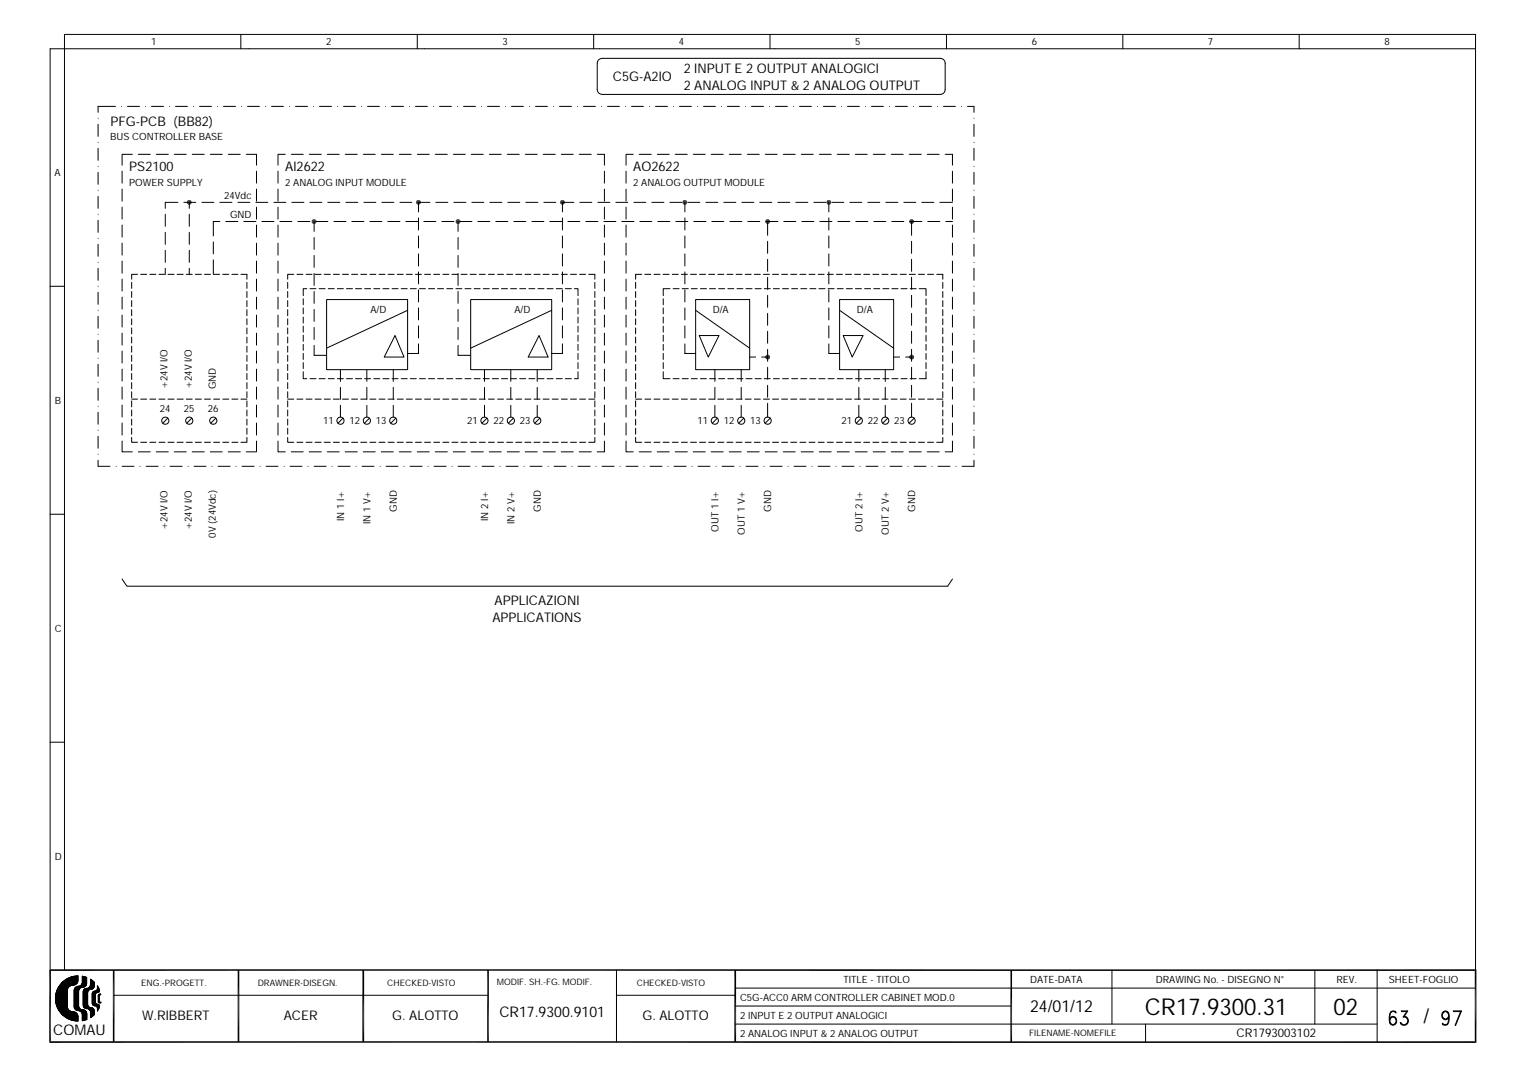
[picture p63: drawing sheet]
<svg xmlns="http://www.w3.org/2000/svg" width="297mm" height="210mm" viewBox="0 0 297 210" stroke-linecap="round" stroke-linejoin="round" font-family="sans-serif">
<defs><g id="words">
<g font-size="4.5">
<text x="222.9" y="197.5">CR17.9300.31</text>
<text x="259.6" y="197.5">02</text>
</g>
<text font-size="3.9" x="277.1" y="199.2">/</text>
<text font-size="3.2" x="200.5" y="197.1">24/01/12</text>
<g font-size="2.9">
<text x="10.4" y="201.5">COMAU</text>
<text x="97.2" y="198">CR17.9300.9101</text>
</g>
<g font-size="2.6">
<text x="119.3" y="15.8">C5G-A2IO</text>
<text x="133.1" y="14.2">2 INPUT E 2 OUTPUT ANALOGICI</text>
<text x="133.1" y="17.4">2 ANALOG INPUT &amp; 2 ANALOG OUTPUT</text>
<text x="21.5" y="24.4">PFG-PCB (BB82)</text>
<text x="25.2" y="33.3">PS2100</text>
<text x="55.5" y="33.3">AI2622</text>
<text x="123.3" y="33.3">AO2622</text>
<text x="96.3" y="117.9">APPLICAZIONI</text>
<text x="95.9" y="121.2">APPLICATIONS</text>
<text x="27.7" y="198.7">W.RIBBERT</text>
<text x="55.2" y="198.7">ACER</text>
<text x="76.4" y="198.7">G. ALOTTO</text>
<text x="125.1" y="198.7">G. ALOTTO</text>
</g>
<text font-size="2.3" x="240.7" y="202">CR1793003102</text>
<g font-size="1.9">
<text x="29.4" y="8.8">1</text>
<text x="63.5" y="8.8">2</text>
<text x="97.8" y="8.8">3</text>
<text x="132.1" y="8.8">4</text>
<text x="166.5" y="8.8">5</text>
<text x="200.9" y="8.8">6</text>
<text x="235.2" y="8.8">7</text>
<text x="269.5" y="8.8">8</text>
<text x="21.4" y="27.3">BUS CONTROLLER BASE</text>
<text x="10.6" y="34.3">A</text>
<text x="25.2" y="36.1">POWER SUPPLY</text>
<text x="43.7" y="38.7">24Vdc</text>
<text x="55.5" y="36.1">2 ANALOG INPUT MODULE</text>
<text x="123.3" y="36.1">2 ANALOG OUTPUT MODULE</text>
<text x="44.8" y="42.4">GND</text>
<text x="72.1" y="60.9">A/D</text>
<text x="100.2" y="60.9">A/D</text>
<text x="138.7" y="60.9">D/A</text>
<text x="166.8" y="60.9">D/A</text>
<text x="32.6" y="75.8" transform="rotate(-90 32.6 75.8)">+24V I/O</text>
<text x="37.3" y="75.8" transform="rotate(-90 37.3 75.8)">+24V I/O</text>
<text x="42" y="75.8" transform="rotate(-90 42 75.8)">GND</text>
<text x="10.7" y="78.6">B</text>
<text x="31.1" y="80.3">24</text>
<text x="35.8" y="80.3">25</text>
<text x="40.5" y="80.3">26</text>
<text x="62.9" y="82.6">11</text>
<text x="68.1" y="82.6">12</text>
<text x="73.2" y="82.6">13</text>
<text x="90.9" y="82.6">21</text>
<text x="96.1" y="82.6">22</text>
<text x="101.2" y="82.6">23</text>
<text x="135.8" y="82.6">11</text>
<text x="140.9" y="82.6">12</text>
<text x="146.1" y="82.6">13</text>
<text x="163.8" y="82.6">21</text>
<text x="169" y="82.6">22</text>
<text x="174.1" y="82.6">23</text>
<text x="67" y="101.4" transform="rotate(-90 67 101.4)">IN 1 I+</text>
<text x="77.3" y="99.6" transform="rotate(-90 77.3 99.6)">GND</text>
<text x="95" y="101.4" transform="rotate(-90 95 101.4)">IN 2 I+</text>
<text x="105.3" y="99.6" transform="rotate(-90 105.3 99.6)">GND</text>
<text x="150.1" y="99.6" transform="rotate(-90 150.1 99.6)">GND</text>
<text x="178.2" y="99.6" transform="rotate(-90 178.2 99.6)">GND</text>
<text x="32.6" y="103.3" transform="rotate(-90 32.6 103.3)">+24V I/O</text>
<text x="37.3" y="103.3" transform="rotate(-90 37.3 103.3)">+24V I/O</text>
<text x="42" y="104.7" transform="rotate(-90 42 104.7)">0V (24Vdc)</text>
<text x="72.1" y="102.1" transform="rotate(-90 72.1 102.1)">IN 1 V+</text>
<text x="100.2" y="102.1" transform="rotate(-90 100.2 102.1)">IN 2 V+</text>
<text x="139.9" y="103.5" transform="rotate(-90 139.9 103.5)">OUT 1 I+</text>
<text x="145" y="104.1" transform="rotate(-90 145 104.1)">OUT 1 V+</text>
<text x="167.9" y="103.5" transform="rotate(-90 167.9 103.5)">OUT 2 I+</text>
<text x="173" y="104.1" transform="rotate(-90 173 104.1)">OUT 2 V+</text>
<text x="10.6" y="123">C</text>
<text x="10.7" y="167.4">D</text>
<text x="164.2" y="191.5">TITLE - TITOLO</text>
<text x="200.6" y="191.5">DATE-DATA</text>
<text x="225" y="191.5">DRAWING No. - DISEGNO N°</text>
<text x="260.2" y="191.5">REV.</text>
<text x="270.4" y="191.5">SHEET-FOGLIO</text>
<text x="144.1" y="195">C5G-ACC0 ARM CONTROLLER CABINET MOD.0</text>
<text x="144.1" y="198.5">2 INPUT E 2 OUTPUT ANALOGICI</text>
<text x="144.1" y="202">2 ANALOG INPUT &amp; 2 ANALOG OUTPUT</text>
</g>
<g font-size="1.7">
<text x="27.5" y="191.9">ENG.-PROGETT.</text>
<text x="50.2" y="191.9">DRAWNER-DISEGN.</text>
<text x="75.4" y="191.9">CHECKED-VISTO</text>
<text x="96.7" y="191.7">MODIF. SH.-FG. MODIF.</text>
<text x="124" y="191.9">CHECKED-VISTO</text>
<text x="200.4" y="201.7">FILENAME-NOMEFILE</text>
</g>
</g></defs>
<g fill="none" stroke="#000" stroke-width=".19">
<path d="M46.9 6.7v2.8M81.2 6.7v2.8M115.6 6.7v2.8M116.6 11.5l.6-.1h65.9a.95 .95 0 0 1 .9 .9v5.1a.94 .94 0 0 1-.9 1h-65.9a.95 .95 0 0 1-.9-1v-5.1zM149.9 6.7v2.8M184.3 6.7v2.8M218.6 6.7v2.8M252.9 6.7v2.8M287.3 9.5h-277.5v179.4M19.1 23h.1M19.1 27.7h.1M19.1 32.4h.1"/>
<path d="M19.1 37.1h.1M19.1 24.2v2.4M19.1 28.9v2.3M19.1 33.6v2.3M19.1 38.2v2.4M22.5 20.7h-3.4v1.2M23.6 20.7h.1M23.8 33.3v2.4M23.8 36.8v2.4M24.8 20.7h2.4M25.8 30h-2v2.2M26.9 30h2.4"/>
<path d="M28.3 20.7h.1M29.5 20.7h2.3M30.4 30h2.4M33 20.7h.1M33.9 30h2.4M34.2 20.7h2.3M34.6 39.4h-2.4v1.2M35.8 39.4h2.3M36.9 39.4v1.2M37.4 30h2.4M37.7 20.7h.1M38.8 20.7h2.4"/>
<path d="M39.3 39.4h2.3M40.9 30h2.4M42.3 20.7h.1M42.8 39.4h2.3M43.5 20.7h2.3M44.4 30h2.4M46.3 39.4h2.3M47 20.7h.1M47.9 30h2v2.2M48.2 20.7h2.3M49.8 39.4h2.4M49.9 33.3v2.4"/>
<path d="M49.9 36.8v2.4M51.7 20.7h.1M52.9 20.7h2.3M53.3 39.4h2.3M54.1 33.3v2.4M54.1 36.8v2.4M55.5 30h-1.4v2.2M56.3 20.7h.1M56.7 30h2.3M56.8 39.4h2.4M57.5 20.7h2.4M60.2 30h2.3"/>
<path d="M60.3 39.4h2.4M61 20.7h.1M62.2 20.7h2.3M63.7 30h2.3M63.8 39.4h2.4M65.7 20.7h.1M66.9 20.7h2.3M67.2 30h2.4M67.3 39.4h2.4M70.4 20.7h.1M70.7 30h2.3M70.8 39.4h2.4"/>
<path d="M71.5 20.7h2.4M74.2 30h2.4M74.3 39.4h2.4M75 20.7h.1M76.2 20.7h2.3M77.7 30h2.4M77.9 39.4h2.3M79.7 20.7h.1M80.9 20.7h2.3M81.2 30h2.4M81.3 39.4h2.4M81.5 39.4v1.9"/>
<path d="M84.4 20.7h.1M84.7 30h2.4M84.9 39.4h2.3M85.6 20.7h2.3M88.2 30h2.4M88.3 39.4h2.4M89 20.7h.1M90.2 20.7h2.4M91.7 30h2.4M91.9 39.4h2.3M93.7 20.7h.1M94.9 20.7h2.3"/>
<path d="M95.3 30h2.3M95.4 39.4h2.3M98.4 20.7h.1M98.7 30h2.4M98.9 39.4h2.3M99.6 20.7h2.3M102.3 30h2.3M102.4 39.4h2.3M103.1 20.7h.1M104.2 20.7h2.4M105.7 30h2.4M105.9 39.4h2.3"/>
<path d="M107.7 20.7h.1M108.9 20.7h2.4M109.3 30h2.3M109.4 39.4h2.3M109.5 39.4v1.9M112.4 20.7h.1M112.8 30h2.3M112.9 39.4h2.3M113.6 20.7h2.3M116.3 30h1.4v2.2M116.4 39.4h2.3M117.1 20.7h.1"/>
<path d="M117.7 33.3v2.4M117.7 36.8v2.4M118.3 20.7h2.3M119.9 39.4h2.3M121.8 20.7h.1M121.9 33.3v2.4M121.9 36.8v2.4M122.9 20.7h2.4M123.3 30h-1.4v2.2M123.4 39.4h2.3M124.4 30h2.4M126.4 20.7h.1"/>
<path d="M126.9 39.4h2.3M127.6 20.7h2.3M128 30h2.3M130.4 39.4h2.3M131.1 20.7h.1M131.4 30h2.4M132.3 20.7h2.3M133.3 39.4v1.9M133.9 39.4h2.3M135 30h2.3M135.8 20.7h.1M136.9 20.7h2.4"/>
<path d="M137.4 39.4h2.3M138.5 30h2.3M140.4 20.7h.1M140.9 39.4h2.4M141.6 20.7h2.4M142 30h2.3M144.4 39.4h2.3M145.1 20.7h.1M145.5 30h2.3M146.3 20.7h2.3M147.9 39.4h2.4M149 30h2.3"/>
<path d="M149.8 20.7h.1M151 20.7h2.3M151.4 39.4h2.4M152.5 30h2.3M154.5 20.7h.1M154.9 39.4h2.4M155.6 20.7h2.4M156 30h2.3M158.4 39.4h2.4M159.1 20.7h.1M159.5 30h2.3M160.3 20.7h2.3"/>
<path d="M161.4 39.4v1.9M161.9 39.4h2.4M163 30h2.3M163.8 20.7h.1M165 20.7h2.3M165.4 39.4h2.4M166.5 30h2.3M168.5 20.7h.1M169 39.4h2.3M169.7 20.7h2.3M170 30h2.3M172.4 39.4h2.4"/>
<path d="M173.1 20.7h.1M173.5 30h2.3M174.3 20.7h2.4M176 39.4h2.3M177 30h2.3M177.8 20.7h.1M179 20.7h2.3M179.5 39.4h2.3M180.5 30h2.3M182.5 20.7h.1M183 39.4h2.4M183.7 20.7h2.3"/>
<path d="M184 30h1.4v2.2M185.4 33.3v2.4M185.4 36.8v2.4M187.2 20.7h.1M188.3 20.7h1.3v1.2M189.6 24.2v2.4M189.6 28.9v2.3M189.6 33.6v2.3M189.6 38.2v2.4M189.6 23h.1M189.6 27.7h.1M189.6 32.4h.1"/>
<path d="M189.6 37.1h.1M9.8 55.7h2.8M19.1 55.7h.1M19.1 41.7h.1M19.1 46.4h.1M19.1 51.1h.1M19.1 42.9v2.3M19.1 47.6v2.3M19.1 52.3v2.3M19.1 56.9v2.4M23.8 40.3v2.4M23.8 43.8v2.4"/>
<path d="M23.8 47.3v2.4M23.8 50.8v2.4M23.8 54.3v2.4M23.8 57.9v2.3M25.6 55v1.1M25.6 56.8v1.1M25.6 58.5v1.2M26.8 53.4h-1.2v1M27.4 53.4h1.2M29.2 53.4h1.1M30.9 53.4h1.2M32.2 41.7v2.4"/>
<path d="M32.2 45.2v2.4M32.2 48.7v2.4M32.2 52.3v1.1M32.7 53.4h1.2M34.5 53.4h1.2M36.3 53.4h1.1M36.9 41.7v2.4M36.9 45.2v2.4M36.9 48.7v2.4M36.9 52.3v1.1M38 53.4h1.2M39.8 53.4h1.2"/>
<path d="M41.5 47.1v2.3M41.5 50.6v2.8M41.6 53.4h1.2M42.8 43.1h-1.3v2.8M43.4 53.4h1.1M44 43.1h2.3M45.1 53.4h1.2M46.9 53.4h1.2v1M47.5 43.1h2.3M48.1 55v1.1M48.1 56.8v1.1M48.1 58.5v1.2"/>
<path d="M49.9 40.3v2.4M49.9 43.8v2.4M49.9 47.3v2.4M49.9 50.8v2.4M49.9 54.3v2.4M49.9 57.9v2.3M51 43.1h2.3M54.1 40.3v2.4M54.1 43.8v2.4M54.1 47.3v2.4M54.1 50.8v2.4M54.1 54.3v2.4"/>
<path d="M54.1 57.9v2.3M54.5 43.1h2.3M56 55v1.1M56 56.8v1.1M56 58.5v1.2M57.2 53.4h-1.2v1M57.8 53.4h1.2M58 43.1h2.3M59 58.2v1.1M59 60v1.1M59.6 53.4h1.1M59.7 56.2h-.7v1.4"/>
<path d="M60.3 56.2h1.2M61.2 43.1v2M61.2 46.2v2.4M61.2 49.7v2.4M61.2 53.2v2.4M61.2 56.7v2.4M61.3 53.4h1.2M61.5 43.1h2.3M62.1 56.2h1.2M63.1 53.4h1.2M63.6 58.3h15.8v13.7h-15.8zM63.9 56.2h1.2"/>
<path d="M64.9 53.4h1.2M65 43.1h2.3M65.7 56.2h1.1M66.7 53.4h1.1M67.5 56.2h1.1M68.5 53.4h1.1M68.5 43.1h2.3M69.2 56.2h1.2M70.2 53.4h1.2M71 56.2h1.2M72 53.4h1.2M72 43.1h2.3"/>
<path d="M72.8 56.2h1.1M73.8 53.4h1.2M74.5 56.2h1.2M75.5 43.1h2.4M75.5 53.4h1.2M76.3 56.2h1.2M77.3 53.4h1.2M78.1 56.2h1.2M79 43.1h2.3M79.1 53.4h1.2M79.9 56.2h1.1M80.9 53.4h1.1"/>
<path d="M81.5 42.4v2.4M81.5 45.9v2.4M81.5 49.4v2.4M81.5 53v2.3M81.5 56.4v2.4M81.5 60v2.3M81.7 56.2h1.1M82.5 43.1h2.4M82.7 53.4h1.1M83.4 56.2h1.2M84.4 53.4h1.2M85.2 56.2h1.2"/>
<path d="M86 43.1h2.3M86.2 53.4h1.2M87 56.2h1.1M88 53.4h1.2M88.8 56.2h1.1M89.2 43.1v2M89.2 46.2v2.4M89.2 49.7v2.4M89.2 53.2v2.4M89.2 56.7v2.4M89.5 43.1h2.4M89.7 53.4h1.2"/>
<path d="M90.5 56.2h1.2M91.5 53.4h1.2M91.6 58.3h15.8v13.7h-15.8zM92.3 56.2h1.2M93 43.1h2.4M93.3 53.4h1.2M94.1 56.2h1.2M95.1 53.4h1.1M95.8 56.2h1.2M96.5 43.1h2.4M96.9 53.4h1.1M97.6 56.2h1.2"/>
<path d="M98.6 53.4h1.2M99.4 56.2h1.2M100 43.1h2.4M100.4 53.4h1.2M101.2 56.2h1.1M102.2 53.4h1.2M103 56.2h1.1M103.5 43.1h2.4M103.9 53.4h1.2M104.7 56.2h1.2M105.7 53.4h1.2M106.5 56.2h1.2"/>
<path d="M107 43.1h2.4M107.5 53.4h1.2M108.3 56.2h1.2M109.3 53.4h1.1M109.5 42.4v2.4M109.5 45.9v2.4M109.5 49.4v2.4M109.5 53v2.3M109.5 56.4v2.4M109.5 60v2.3M110 56.2h1.2M110.6 43.1h2.3"/>
<path d="M111.1 53.4h1.1M111.8 56.2h.7v1.4M112.5 58.2v1.1M112.5 60v1.1M112.8 53.4h1.2M114 43.1h2.4M114.6 53.4h1.2v1M115.8 55v1.1M115.8 56.8v1.1M115.8 58.5v1.2M117.6 43.1h2.3M117.7 40.3v2.4"/>
<path d="M117.7 43.8v2.4M117.7 47.3v2.4M117.7 50.8v2.4M117.7 54.3v2.4M117.7 57.9v2.3M121.1 43.1h2.3M121.9 40.3v2.4M121.9 43.8v2.4M121.9 47.3v2.4M121.9 50.8v2.4M121.9 54.3v2.4M121.9 57.9v2.3"/>
<path d="M123.7 55v1.1M123.7 56.8v1.1M123.7 58.5v1.2M124.6 43.1h2.3M124.9 53.4h-1.2v1M125.5 53.4h1.2M127.3 53.4h1.2M128.1 43.1h2.3M129.1 53.4h1.2M129.1 58.2v1.1M129.1 60v1.1M130.4 56.2h-1.3v1.4"/>
<path d="M130.9 53.4h1.1M131 56.2h1.2M131.6 43.1h2.3M132.7 53.4h1.1M132.8 56.2h1.2M133.3 42.4v2.4M133.3 45.9v2.4M133.3 49.4v2.4M133.3 53v2.3M133.3 56.4v2.4M133.3 60v2.3M134.4 53.4h1.2"/>
<path d="M134.6 56.2h1.1M135.1 43.1h2.3M135.4 58.3h10.5v13.7h-10.5zM136.2 53.4h1.2M136.4 56.2h1.1M138 53.4h1.1M138.1 56.2h1.2M138.6 43.1h2.3M139.7 53.4h1.2M139.9 56.2h1.2M141.5 53.4h1.2M141.7 56.2h1.2"/>
<path d="M142.1 43.1h2.3M143.3 53.4h1.2M143.5 56.2h1.1M145.1 53.4h1.1M145.2 56.2h1.2M145.6 43.1h2.3M146.9 53.4h1.1M147 56.2h1.2M148.6 53.4h1.2M148.8 56.2h1.1M149.1 43.1h2.3M149.4 43.1v2.7"/>
<path d="M149.4 47v2.3M149.4 50.5v2.3M149.4 54v2.3M149.4 57.5v2.3M150.4 53.4h1.2M150.6 56.2h1.1M152.2 53.4h1.1M152.3 56.2h1.2M152.6 43.1h2.3M153.9 53.4h1.2M154.1 56.2h1.2M155.7 53.4h1.2"/>
<path d="M155.9 56.2h1.2M156.1 43.1h2.3M157.5 53.4h1.2M157.7 56.2h1.1M159.3 53.4h1.1M159.4 56.2h1.2M159.6 43.1h2.3M161.1 53.4h1.1M161.2 56.2h1.2M161.4 42.4v2.4M161.4 45.9v2.4M161.4 49.4v2.4"/>
<path d="M161.4 53v2.3M161.4 56.4v2.4M161.4 60v2.3M162.8 53.4h1.2M163 56.2h1.1M163.1 43.1h2.3M163.4 58.3h10.6v13.7h-10.6zM164.6 53.4h1.2M164.8 56.2h1.1M166.4 53.4h1.1M166.5 56.2h1.2M166.6 43.1h2.4"/>
<path d="M168.1 53.4h1.2M168.3 56.2h1.2M169.9 53.4h1.2M170.1 56.2h1.2M170.1 43.1h2.3M171.7 53.4h1.2M171.9 56.2h1.1M173.5 53.4h1.1M173.6 43.1h2.4M173.6 56.2h1.2M175.3 53.4h1.1M175.4 56.2h1.2"/>
<path d="M177 53.4h1.2M177.1 43.1h2.4M177.2 56.2h1.2M177.5 43.1v2.7M177.5 47v2.3M177.5 50.5v2.3M177.5 54v2.3M177.5 57.5v2.3M178.8 53.4h1.2M179 56.2h1.3v1.4M180.3 58.2v1.1M180.3 60v1.1"/>
<path d="M180.6 53.4h1.1M180.6 43.1h2.4M182.4 53.4h1.1v1M183.5 55v1.1M183.5 56.8v1.1M183.5 58.5v1.2M184.1 43.1h1.3M185.4 40.3v2.4M185.4 43.8v2.4M185.4 47.3v2.4M185.4 50.8v2.4M185.4 54.3v2.4"/>
<path d="M185.4 57.9v2.3M189.6 55.7h.1M189.6 42.9v2.3M189.6 47.6v2.3M189.6 52.3v2.3M189.6 56.9v2.4M189.6 41.7h.1M189.6 46.4h.1M189.6 51.1h.1M19.1 60.4h.1M19.1 65.1h.1M19.1 69.8h.1"/>
<path d="M19.1 74.4h.1M19.1 79.1h.1M19.1 61.6v2.3M19.1 66.3v2.3M19.1 70.9v2.4M19.1 75.6v2.3M23.8 61.4v2.3M23.8 64.9v2.3M23.8 68.4v2.3M23.8 71.9v2.3M23.8 75.4v2.3M23.8 78.9v2.3"/>
<path d="M25.6 77.7h1.2M25.6 60.3v1.2M25.6 62.1v1.1M25.6 63.9v1.1M25.6 65.6v1.2M25.6 67.4v1.2M25.6 69.2v1.2M25.6 71v1.1M25.6 72.7v1.2M25.6 74.5v1.2M25.6 76.3v1.1M25.6 78.1v1.1"/>
<path d="M25.6 79.8v1.2M27.4 77.7h1.2M29.2 77.7h1.1M30.9 77.7h1.2M32.7 77.7h1.2M34.5 77.7h1.2M36.3 77.7h1.1M38 77.7h1.2M39.8 77.7h1.2M41.6 77.7h1.2M43.4 77.7h1.1M45.1 77.7h1.2"/>
<path d="M46.9 77.7h1.2M48.1 60.3v1.2M48.1 62.1v1.1M48.1 63.9v1.1M48.1 65.6v1.2M48.1 67.4v1.2M48.1 69.2v1.2M48.1 71v1.1M48.1 72.7v1.2M48.1 74.5v1.2M48.1 76.3v1.1M48.1 78.1v1.1"/>
<path d="M48.1 79.8v1.2M49.9 61.4v2.3M49.9 64.9v2.3M49.9 68.4v2.3M49.9 71.9v2.3M49.9 75.4v2.3M49.9 78.9v2.3M54.1 61.4v2.3M54.1 64.9v2.3M54.1 68.4v2.3M54.1 71.9v2.3M54.1 75.4v2.3"/>
<path d="M54.1 78.9v2.3M56 77.7h1.2M56 60.3v1.2M56 62.1v1.1M56 63.9v1.1M56 65.6v1.2M56 67.4v1.2M56 69.2v1.2M56 71v1.1M56 72.7v1.2M56 74.5v1.2M56 76.3v1.1"/>
<path d="M56 78.1v1.1M56 79.8v1.2M57.8 77.7h1.2M59 72.4v1.3h.7M59 61.7v1.2M59 63.5v1.2M59 65.3v1.2M59 67v1.2M59 68.8v1.2M59 70.6v1.2M59.6 77.7h1.1M60.3 73.7h1.2"/>
<path d="M61.2 67.3v1.9h2.4M61.2 60.3v2.3M61.2 63.7v2.4M61.3 77.7h1.2M62.1 73.7h1.2M63.1 77.7h1.2M63.9 73.7h1.2M64.9 77.7h1.2M65.7 73.7h1.1M66.3 72v2.3M66.3 75.4v2.4M66.3 78.9v2.3"/>
<path d="M66.7 77.7h1.1M67.5 73.7h1.1M68.5 77.7h1.1M69.2 73.7h1.2M70.2 77.7h1.2M71 73.7h1.2M71.4 72v2.3M71.4 75.4v2.4M71.4 78.9v2.3M72 77.7h1.2M72.8 73.7h1.1M73.8 77.7h1.2"/>
<path d="M74.5 73.7h1.2M75.5 77.7h1.2M76.3 73.7h1.2M76.6 72v2.3M76.6 75.4v2.4M76.6 78.9v2.3M76.9 65.3l1.8 4.2h-3.9zM77.3 77.7h1.2M78.1 73.7h1.2M79.1 77.7h1.2M79.4 60.4l-15.8 7.4M79.9 73.7h1.1"/>
<path d="M80.9 77.7h1.1M81.5 67v1.8h-2.1M81.5 63.5v2.3M81.7 73.7h1.1M82.7 77.7h1.1M83.4 73.7h1.2M84.4 77.7h1.2M85.2 73.7h1.2M86.2 77.7h1.2M87 73.7h1.1M88 77.7h1.2M88.8 73.7h1.1"/>
<path d="M89.2 67.3v1.9h2.4M89.2 60.3v2.3M89.2 63.7v2.4M89.7 77.7h1.2M90.5 73.7h1.2M91.5 77.7h1.2M92.3 73.7h1.2M93.3 77.7h1.2M94.1 73.7h1.2M94.3 72v2.3M94.3 75.4v2.4M94.3 78.9v2.3"/>
<path d="M95.1 77.7h1.1M95.8 73.7h1.2M96.9 77.7h1.1M97.6 73.7h1.2M98.6 77.7h1.2M99.4 73.7h1.2M99.4 72v2.3M99.4 75.4v2.4M99.4 78.9v2.3M100.4 77.7h1.2M101.2 73.7h1.1M102.2 77.7h1.2"/>
<path d="M103 73.7h1.1M103.9 77.7h1.2M104.6 72v2.3M104.6 75.4v2.4M104.6 78.9v2.3M104.7 73.7h1.2M104.9 65.3l1.8 4.2h-3.9zM105.7 77.7h1.2M106.5 73.7h1.2M107.4 60.4l-15.8 7.4M107.5 77.7h1.2M108.3 73.7h1.2"/>
<path d="M109.3 77.7h1.1M109.5 67v1.8h-2.1M109.5 63.5v2.3M110 73.7h1.2M111.1 77.7h1.1M112.5 72.4v1.3h-.7M112.5 61.7v1.2M112.5 63.5v1.2M112.5 65.3v1.2M112.5 67v1.2M112.5 68.8v1.2M112.5 70.6v1.2"/>
<path d="M112.8 77.7h1.2M114.6 77.7h1.2M115.8 60.3v1.2M115.8 62.1v1.1M115.8 63.9v1.1M115.8 65.6v1.2M115.8 67.4v1.2M115.8 69.2v1.2M115.8 71v1.1M115.8 72.7v1.2M115.8 74.5v1.2M115.8 76.3v1.1"/>
<path d="M115.8 78.1v1.1M115.8 79.8v1.2M117.7 61.4v2.3M117.7 64.9v2.3M117.7 68.4v2.3M117.7 71.9v2.3M117.7 75.4v2.3M117.7 78.9v2.3M121.9 61.4v2.3M121.9 64.9v2.3M121.9 68.4v2.3M121.9 71.9v2.3"/>
<path d="M121.9 75.4v2.3M121.9 78.9v2.3M123.7 77.7h1.2M123.7 60.3v1.2M123.7 62.1v1.1M123.7 63.9v1.1M123.7 65.6v1.2M123.7 67.4v1.2M123.7 69.2v1.2M123.7 71v1.1M123.7 72.7v1.2M123.7 74.5v1.2"/>
<path d="M123.7 76.3v1.1M123.7 78.1v1.1M123.7 79.8v1.2M125.5 77.7h1.2M127.3 77.7h1.2M129.1 77.7h1.2M129.1 72.4v1.3h1.3M129.1 61.7v1.2M129.1 63.5v1.2M129.1 65.3v1.2M129.1 67v1.2M129.1 68.8v1.2"/>
<path d="M129.1 70.6v1.2M130.9 77.7h1.1M131 73.7h1.2M132.7 77.7h1.1M132.8 73.7h1.2M133.3 67v1.8h2.1M133.3 63.5v2.3M134.4 77.7h1.2M134.6 73.7h1.1M135.4 60.4l10.5 7.4M136.1 65.3h3.9l-2.1 4.2zM136.2 77.7h1.2"/>
<path d="M136.4 73.7h1.1M138 77.7h1.1M138.1 73.7h1.2M139.2 72v2.3M139.2 75.4v2.4M139.2 78.9v2.3M139.7 77.7h1.2M139.9 73.7h1.2M141.5 77.7h1.2M141.7 73.7h1.2M143.3 77.7h1.2M143.5 73.7h1.1"/>
<path d="M144.3 72v2.3M144.3 75.4v2.4M144.3 78.9v2.3M145.1 77.7h1.1M145.2 73.7h1.2M145.9 69.5h1.2M146.9 77.7h1.1M147 73.7h1.2M148.3 69.5h1.1M148.6 77.7h1.2M148.8 73.7h1.1M149.4 61v2.3"/>
<path d="M149.4 64.5v2.3M149.4 68v2.4M149.4 71.5v2.3M149.4 75v2.4M149.4 78.5v2.7M150.4 77.7h1.2M150.6 73.7h1.1M152.2 77.7h1.1M152.3 73.7h1.2M153.9 77.7h1.2M154.1 73.7h1.2M155.7 77.7h1.2"/>
<path d="M155.9 73.7h1.2M157.5 77.7h1.2M157.7 73.7h1.1M159.3 77.7h1.1M159.4 73.7h1.2M161.1 77.7h1.1M161.2 73.7h1.2M161.4 67v1.8h2M161.4 63.5v2.3M162.8 77.7h1.2M163 73.7h1.1M163.4 60.4l10.6 7.4"/>
<path d="M164.1 65.3h3.9l-2.1 4.2zM164.6 77.7h1.2M164.8 73.7h1.1M166.4 77.7h1.1M166.5 73.7h1.2M167.2 72v2.3M167.2 75.4v2.4M167.2 78.9v2.3M168.1 77.7h1.2M168.3 73.7h1.2M169.9 77.7h1.2M170.1 73.7h1.2"/>
<path d="M171.7 77.7h1.2M171.9 73.7h1.1M172.3 72v2.3M172.3 75.4v2.4M172.3 78.9v2.3M173.5 77.7h1.1M173.6 73.7h1.2M174 69.5h1.1M175.3 77.7h1.1M175.4 73.7h1.2M176.3 69.5h1.2M177 77.7h1.2"/>
<path d="M177.2 73.7h1.2M177.5 61v2.3M177.5 64.5v2.3M177.5 68v2.4M177.5 71.5v2.3M177.5 75v2.4M177.5 78.5v2.7M178.8 77.7h1.2M180.3 72.4v1.3h-1.3M180.3 61.7v1.2M180.3 63.5v1.2M180.3 65.3v1.2"/>
<path d="M180.3 67v1.2M180.3 68.8v1.2M180.3 70.6v1.2M180.6 77.7h1.1M182.4 77.7h1.1M183.5 60.3v1.2M183.5 62.1v1.1M183.5 63.9v1.1M183.5 65.6v1.2M183.5 67.4v1.2M183.5 69.2v1.2M183.5 71v1.1"/>
<path d="M183.5 72.7v1.2M183.5 74.5v1.2M183.5 76.3v1.1M183.5 78.1v1.1M183.5 79.8v1.2M185.4 61.4v2.3M185.4 64.9v2.3M185.4 68.4v2.3M185.4 71.9v2.3M185.4 75.4v2.3M185.4 78.9v2.3M189.6 61.6v2.3"/>
<path d="M189.6 66.3v2.3M189.6 70.9v2.4M189.6 75.6v2.3M189.6 60.4h.1M189.6 65.1h.1M189.6 69.8h.1M189.6 74.4h.1M189.6 79.1h.1M19.1 83.8h.1M19.1 88.4h.1M19.1 80.3v2.3M19.1 85v2.3"/>
<path d="M19.1 89.6v1.2h2.3M22.6 90.8h.1M23.8 85.9v2.1h2M23.8 90.8h2.3M23.8 82.4v2.3M25.6 85.2v.9h1.2M25.6 81.6v1.2M25.6 83.4v1.2M26.9 88h2.4M27.3 90.8h.1M27.4 86.1h1.2M28.4 90.8h2.4"/>
<path d="M29.2 86.1h1.1M30.4 88h2.4M30.9 86.1h1.2M31.9 90.8h.1M32.7 81.4l-1 1M32.7 86.1h1.2M33.1 90.8h2.4M33.9 88h2.4M34.5 86.1h1.2M36.3 86.1h1.1M36.6 90.8h.1M37.3 81.4l-1 1"/>
<path d="M37.4 88h2.4M37.8 90.8h2.3M38 86.1h1.2M39.8 86.1h1.2M40.9 88h2.4M41.3 90.8h.1M41.6 86.1h1.2M42 81.4l-1 1M42.5 90.8h2.3M43.4 86.1h1.1M44.4 88h2.4M45.1 86.1h1.2"/>
<path d="M46 90.8h.1M47.1 90.8h2.4M48.1 85.2v.9h-1.2M48.1 81.6v1.2M48.1 83.4v1.2M49.9 85.9v2.1h-2M49.9 82.4v2.3M50.6 90.8h.1M51.8 90.8h2.3M54.1 85.9v2.1h1.4M54.1 82.4v2.3M55.3 90.8h.1"/>
<path d="M56 85.2v.9h1.2M56 81.6v1.2M56 83.4v1.2M56.5 90.8h2.3M56.7 88h2.3M57.8 86.1h1.2M59.6 86.1h1.1M60 90.8h.1M60.2 88h2.3M61.2 90.8h2.3M61.3 86.1h1.2M63.1 86.1h1.2"/>
<path d="M63.7 88h2.3M64.6 90.8h.1M64.9 86.1h1.2M65.8 90.8h2.4M66.7 86.1h1.1M66.8 81.4l-1 1M67.2 88h2.4M68.5 86.1h1.1M69.3 90.8h.1M70.2 86.1h1.2M70.5 90.8h2.3M70.7 88h2.3"/>
<path d="M71.9 81.4l-1 1M72 86.1h1.2M73.8 86.1h1.2M74 90.8h.1M74.2 88h2.4M75.2 90.8h2.3M75.5 86.1h1.2M77 81.4l-.9 1M77.3 86.1h1.2M77.7 88h2.4M78.7 90.8h.1M79.1 86.1h1.2"/>
<path d="M79.8 90.8h2.4M80.9 86.1h1.1M81.2 88h2.4M82.7 86.1h1.1M83.3 90.8h.1M84.4 86.1h1.2M84.5 90.8h2.3M84.7 88h2.4M86.2 86.1h1.2M88 86.1h1.2M88 90.8h.1M88.2 88h2.4"/>
<path d="M89.2 90.8h2.3M89.7 86.1h1.2M91.5 86.1h1.2M91.7 88h2.4M92.7 90.8h.1M93.3 86.1h1.2M93.9 90.8h2.3M94.8 81.4l-1 1M95.1 86.1h1.1M95.3 88h2.3M96.9 86.1h1.1M97.3 90.8h.1"/>
<path d="M98.5 90.8h2.4M98.6 86.1h1.2M98.7 88h2.4M99.9 81.4l-.9 1M100.4 86.1h1.2M102 90.8h.1M102.2 86.1h1.2M102.3 88h2.3M103.2 90.8h2.3M103.9 86.1h1.2M105.1 81.4l-1 1M105.7 86.1h1.2"/>
<path d="M105.7 88h2.4M106.7 90.8h.1M107.5 86.1h1.2M107.9 90.8h2.3M109.3 88h2.3M109.3 86.1h1.1M111.1 86.1h1.1M111.4 90.8h.1M112.5 90.8h2.4M112.8 88h2.3M112.8 86.1h1.2M115.8 85.2v.9h-1.2"/>
<path d="M115.8 81.6v1.2M115.8 83.4v1.2M116 90.8h.1M117.2 90.8h2.3M117.7 85.9v2.1h-1.4M117.7 82.4v2.3M120.7 90.8h.1M121.9 85.9v2.1h1.4M121.9 82.4v2.3M121.9 90.8h2.3M123.7 85.2v.9h1.2M123.7 81.6v1.2"/>
<path d="M123.7 83.4v1.2M124.4 88h2.4M125.4 90.8h.1M125.5 86.1h1.2M126.6 90.8h2.3M127.3 86.1h1.2M128 88h2.3M129.1 86.1h1.2M130 90.8h.1M130.9 86.1h1.1M131.2 90.8h2.4M131.4 88h2.4"/>
<path d="M132.7 86.1h1.1M134.4 86.1h1.2M134.7 90.8h.1M135 88h2.3M135.9 90.8h2.3M136.2 86.1h1.2M138 86.1h1.1M138.5 88h2.3M139.4 90.8h.1M139.7 81.4l-1 1M139.7 86.1h1.2M140.6 90.8h2.3"/>
<path d="M141.5 86.1h1.2M142 88h2.3M143.3 86.1h1.2M144.1 90.8h.1M144.8 81.4l-1 1M145.1 86.1h1.1M145.2 90.8h2.4M145.5 88h2.3M146.9 86.1h1.1M148.6 86.1h1.2M148.7 90.8h.1M149 88h2.3"/>
<path d="M149.9 90.8h2.4M149.9 81.4l-1 1M150.4 86.1h1.2M152.2 86.1h1.1M152.5 88h2.3M153.4 90.8h.1M153.9 86.1h1.2M154.6 90.8h2.3M155.7 86.1h1.2M156 88h2.3M157.5 86.1h1.2M158.1 90.8h.1"/>
<path d="M159.3 90.8h2.3M159.3 86.1h1.1M159.5 88h2.3M161.1 86.1h1.1M162.8 90.8h.1M162.8 86.1h1.2M163 88h2.3M163.9 90.8h2.4M164.6 86.1h1.2M166.4 86.1h1.1M166.5 88h2.3M167.4 90.8h.1"/>
<path d="M167.7 81.4l-1 1M168.1 86.1h1.2M168.6 90.8h2.3M169.9 86.1h1.2M170 88h2.3M171.7 86.1h1.2M172.1 90.8h.1M172.8 81.4l-1 1M173.3 90.8h2.3M173.5 86.1h1.1M173.5 88h2.3M175.3 86.1h1.1"/>
<path d="M176.8 90.8h.1M177 88h2.3M177 86.1h1.2M177.9 90.8h2.4M178 81.4l-1 1M178.8 86.1h1.2M180.5 88h2.3M180.6 86.1h1.1M181.4 90.8h.1M182.6 90.8h2.4M183.5 85.2v.9h-1.1M183.5 81.6v1.2"/>
<path d="M183.5 83.4v1.2M185.4 85.9v2.1h-1.4M185.4 82.4v2.3M186.1 90.8h.1M189.6 80.3v2.3M189.6 85v2.3M189.6 89.6v1.2h-2.3M189.6 83.8h.1M189.6 88.4h.1M9.8 100.1h2.8M23.8 112.7l.9 1.4h159.8l.9-1.4M9.8 144.5h2.8"/>
<path d="M10.8 194l2.4 2.4-1.1 1.1M10.8 194.9l3.9 3.9M10.8 193.8l2.3 2.3M10.8 195.1l3.7 3.6M10.9 193.7l2.2 2.3M10.9 193.4l2.2 2.2M10.9 195.5l3.2 3.2M10.9 193.3l2.2 2.1M11 195.7l2.9 2.9M11 193l2.1 2.1M11.1 192.9l2 2M11.1 196l2.5 2.5"/>
<path d="M11.1 192.8l2 1.9M11.2 192.6l1.9 2-1.8 1.8M11.2 192.5l1.9 1.9M11.3 192.4l1.8 1.9-1.9 1.9M11.3 192.3l1.8 1.7M11.4 192.2l1.7 1.7M11.4 196.7l1.6 1.5 1.1-1.2 1.1 1M11.5 192.1l1.6 1.6M11.5 192l1.6 1.6-2.1 2.1M11.6 191.9l1.5 1.5M11.7 191.8l1.4 1.4M11.8 191.7l1.3 1.3"/>
<path d="M11.8 191.6l1.3 1.2M11.9 191.5l1.2 1.2M12 191.4l1.1 1.1M12.1 191.3l1.1 1.1-2.4 2.4M12.2 191.2l1.1 1.1M12.2 191.2l-.2 .2M12.3 191.1l1.1 1.1M12.4 191.1l1 1M12.4 191l1.1 1.1M12.6 188.9v-182.2h274.7v182.2M12.6 190.9l1 1.1M12.7 190.8l1 1.1"/>
<path d="M12.7 190.8l1.2 1.1M12.8 198.1l1.2-1.1 1.2 1.2M12.9 190.7l-1.5 1.4M13 190.6l1.2 1.2 1-1M13.1 190.6l1.2 1.2M13.1 196.2a1.2 1.2 0 0 0 1.2 .8M13.1 195.5l-1.5 1.5M13.1 195.3l-1.6 1.6M13.1 195.1l-1.6 1.7M13.1 195l-1.7 1.7M13.1 194.8l-1.8 1.7M13.1 194.4l-1.9 1.9 2.1 2.1 1.3-1.3"/>
<path d="M13.1 194.1l-2 2M13.1 193.9l-2 2.1M13.1 193.8l-2.1 2M13.1 193.4l-2.2 2.2M13.1 193.2l-2.2 2.2M13.1 193.1l-2.2 2.2 3.4 3.4 .9-.8M13.1 192.9l-2.2 2.2M13.1 192.7l-2.3 2.3M13.1 195.6l-1.4 1.5M13.1 195.8l-1.4 1.4M13.1 196l-1.3 1.2M13.1 196.2l-1.2 1.2"/>
<path d="M13.1 196.3l-1.1 1.1M13.2 190.5l1.3 1.3M13.3 190.5l-2.1 2M13.3 196.5l-1.1 1.1M13.3 190.5l1.3 1.3M13.3 196.6l-1 1.1-.4-.4M13.4 196.7l-1 1.1M13.4 190.4l1.3 1.3M13.5 196.8l-1.1 1M13.5 190.3l1.3 1.3M13.6 190.3l-2.5 2.5M13.6 196.8l-1 1.1"/>
<path d="M13.7 190.3l1.2 1.3M13.7 196.9l1.5 1.4M13.7 196.9l-1.1 1.1M13.9 196.9l-1.2 1.2M13.9 190.2l1.2 1.2M14.1 190.2l1 1-.5 .6M14.1 190.2l-3.2 3.1M14.2 190.1l1 1M14.3 197a.84 .84 0 0 1 .9 .9M14.3 191.8a1.24 1.24 0 0 0-1.2 .9v3.5M14.3 197l-1.2 1.3M14.4 197l.8 .8"/>
<path d="M14.4 194.9l.9 .8M14.4 195.2l1 .9-.6 .6M14.4 195.4l2.5 2.4M14.4 195.6l2.5 2.4M14.4 195.9l.9 .9M14.4 194.7l.9 .9M14.4 194.3l.9 .9M14.4 194.2l.9 .8M14.4 194l.9 .9M14.4 193.8l.9 .9M14.4 193l.9 .8M14.4 192.8l.9 .9"/>
<path d="M14.4 193.3l.9 .9M14.4 193.5l.9 .9M14.4 193.7l.9 .8M14.4 194.5l.9 .9M14.4 195l.9 .9M14.4 196.1l.8 .7M14.5 197l-1.3 1.3M14.5 192.7l.8 .8M14.5 190.1l.7 .7M14.5 192.5l.8 .8M14.5 190.1l-3.7 3.7M14.6 197.1l.5 .5"/>
<path d="M14.6 192.4l.7 .8M14.6 190.1l.6 .5M14.6 192.3l.7 .7M14.7 197.1l-1.3 1.3M14.7 190l-3.9 4M14.7 192.2l.6 .6M14.8 190l.4 .4M14.8 197.2l-1.3 1.3M14.8 192.2l.6 .5M14.9 192.1l-.4 .4M14.9 190l-4.1 4.2 4.4 4.3M14.9 197.3l-1.2 1.2"/>
<path d="M14.9 192.1l.5 .5M14.9 190l.3 .3M15 191.5l-1.2-1.3-2.8 2.9 2.1 2.2M15 197.4l-1.2 1.2M15 197.5l-1.1 1.1M15.1 190l-4.3 4.3 4.4 4.4M15.1 192.1l.4 .4M15.1 197.6l-1 1.1M15.1 190l.1 .1M15.1 192.1l-.6 .6M15.2 191l-.8 .8M15.2 197.7l-1 1"/>
<path d="M15.2 190.9a.88 .88 0 0 1-.9 .9M15.2 190.9v-.9a4.4 4.4 0 0 0-4.4 4.4 4.4 4.4 0 0 0 4.4 4.4v-.9M15.2 197.9h.1M15.2 190.6l-1.2 1.2-1.2-1.1M15.2 190.5l-1.5 1.5M15.2 190.3l-4.4 4.4 4.1 4.1 .3-.2M15.2 190.1l-4.4 4.4 4.3 4.3M15.2 190.9l-.9-.8-3.4 3.4 2.2 2.3M15.2 198l-.7 .7M15.2 198.2l-.6 .6M15.2 198.4l-.4 .4M15.2 198.7l-.1 .1"/>
<path d="M15.2 192l-.2 .1a.8 .8 0 0 0-.6 .7v3.2a.77 .77 0 0 0 .8 .8M15.2 196.8a.8 .8 0 0 1 .8 .8v1.1M15.2 192l.4 .4M15.3 195.8a.77 .77 0 0 0 .8 .8M15.3 193.3l-.9 .8M15.3 193.1l-.9 .9M15.3 193.4l-.9 .9M15.3 193.6l-.9 .9M15.3 193.8l-.9 .8M15.3 193.9l-.9 .9M15.3 194.3l-.9 .9M15.3 194.5l-.9 .8"/>
<path d="M15.3 194.6l-.9 .9M15.3 195.1l-.9 .9M15.3 195.5l-.8 .8 .4 .4 .5-.4M15.3 195.7l-.7 .7M15.3 194.8l-.9 .9 1.2 1.2M15.3 194.1l-.9 .9M15.3 195l-.9 .8M15.3 195.3l-.8 .9M15.3 195.8l-.7 .7M15.3 192.9l-.9 .9M15.3 192l-.9 .9M15.3 196l-.6 .6"/>
<path d="M15.4 192.7l-1 .9M15.4 192l.3 .3M15.5 196.4l-.4 .4M15.5 192l.3 .3M15.6 192l-1.2 1.1 .9 .9M15.6 196.4l-.4 .4M15.7 196.5l-.3 .3M15.7 191.9l.4 .3M15.8 196.5l1.1 1.2M15.8 196.6l-.3 .2M15.8 191.8l.5 .4M15.9 191.7l.5 .5 .4-.4"/>
<path d="M15.9 197.2l.5-.5 .4 .4-.8 .8M15.9 196.6l-.3 .3M15.9 197.2l1 1M16 191.6l.5 .5M16 196.6l.9 .9M16 191.4l.6 .6M16 190.1l.9 .8M16 197.6l.9 .9M16 197.5l.9 .9-.1 .2-.8-.8M16 198.2l.5 .4M16 198.3l.4 .4M16 198.5l.2 .2"/>
<path d="M16 191.3l.7 .7M16 191.1l.8 .7M16 198l.6 .6M16 198.7h.1M16 190.9l.8 .8M16 190.8l.9 .8M16 190.6l.9 .8M16 190.4l.9 .9M16 190.2l.9 .9M16.1 196.6a.8 .8 0 0 1 .8 .8v1.1M16.1 196.6l-.4 .4M16.1 192.2a.8 .8 0 0 0-.8 .8v2.8"/>
<path d="M16.2 193.1v2.8l.3 .4 .6 .1 .4 .3 .1 .4v1.1l.8-.6-.1-1-.2-.3-.4-.1M16.2 195.8l.6 .6 .4-.4M16.2 195.6l.8 .8M16.2 194.9l.9 .9M16.2 194.7l.9 .9M16.2 194.6l.9 .8M16.2 193.7l.9 .9-.9 .9M16.2 193.4l.9 .8-.9 .9M16.2 196.6l.7 .8-.9 .8M16.2 195.2l2.2 2.2M16.2 193.5l.9 .9M16.2 193.9l.9 .8"/>
<path d="M16.2 194l.9 .9M16.2 194.2l.9 .9M16.2 194.4l.9 .9M16.2 195.1l2.2 2.1M16.2 195.4l1.1 1.1M16.2 190.1l-.2 .2M16.2 193l.9 .9M16.2 192.9l.9 .8M16.3 196.6l-.5 .5M16.3 190.1l.6 .7M16.3 192.8l.8 .8-.9 .9M16.3 190.2l-.3 .3"/>
<path d="M16.4 192.7l.7 .7M16.5 192.6l.6 .6-.9 .9M16.5 196.7l-.5 .6M16.6 192.5l-.3 .3M16.6 192.5l.5 .6M16.6 196.8l-.6 .6M16.6 190.2l-.6 .6M16.7 196.9l-.7 .6M16.7 192.5l.5 .4M16.8 197l-.8 .7M16.8 192.5l-.6 .6M16.8 192.4l.5 .4"/>
<path d="M16.9 190.3l-.9-.2v1.2a.77 .77 0 0 1-.8 .7M16.9 190.3v1.1a.76 .76 0 0 1-.8 .8M16.9 191.5l-.7 .7M16.9 191.3l-.9 .9-.4-.3M16.9 190.8l-2.5 2.5M16.9 190.7l-1 .9M16.9 190.5l-.9 .8M16.9 190.3l-.9 .9M16.9 191.2l-1.2 1.1M16.9 191l-2.5 2.4M16.9 190.4l-.2-.1-.7 .7M16.9 190.6l-.4-.4-.5 .5"/>
<path d="M16.9 197.2l-.9 .9M16.9 198.5l-.9 .2M16.9 197.5l-.9 .9M16.9 197.7l-.9 .9M16.9 197.9l-.9 .8M16.9 198l-.7 .7M16.9 198.2l-.4 .4M17 192.4l-.8 .8M17 192.4l.3 .4M17.1 193.8l-.9 .8M17.1 193.9l-.9 .9M17.1 194.1l-.9 .9"/>
<path d="M17.1 195l-.9 .8M17.1 195.3l-.8 .8M17.1 195.5l-.7 .7M17.1 195.1l-.9 .9M17.1 194.8l-.9 .9M17.1 194.4l-.9 .9M17.1 193.4l-.9 .9M17.1 195.6l-.6 .7M17.1 195.8l-.5 .5-.3-.3M17.1 196.4l.3-.3 1 1M17.1 192.4l.3 .3M17.1 193l-.9 .9"/>
<path d="M17.2 195.9l-.5 .5M17.3 192.3l.3 .4M17.3 192.3l-1.1 1.1M17.3 196.1l-.3 .3M17.4 192.3l.3 .4M17.4 196.6l.5-.4 .4 .5M17.6 196.2l-.3 .3M17.6 192l.5 .5M17.6 191.8l.6 .6M17.6 191.1l.7 .8M17.6 198l.1 .1M17.6 197.7l.3 .3"/>
<path d="M17.6 197.5l.4 .4M17.6 197.9l.2 .1M17.7 190.7l.6 .8M17.7 196.2l.7 .7M17.7 192.7l.4-.2 .2-.3v-1l-.7-.5v1l-.1 .4-.4 .3-.6 .2-.3 .3v.3l.9 .8M17.7 192.7l-.4 .1-.2 .5v2.3l.2 .5 .4 .1M17.7 196.2l-.3 .3M17.9 190.9l-.3 .2M17.9 193.7l.7 .6-.7 .6 1.4 1.4M17.9 194.7l1.4 1.5M17.9 193.4l.7 .6M18 193.4l.3-.4 .4 .4"/>
<path d="M18 190.9l-.4 .4 .7 .7M18 196.3l-.5 .4 .9 .9M18 193.3l.6 .5-.7 .6 .7 .6-.6 .6M18.1 193.2l.5 .4M18.1 191l-.5 .5 .7 .7M18.1 196.3l-.5 .6M18.2 193.1l.4 .4M18.2 191.1l-.6 .6 .7 .6M18.2 196.4l-.6 .6 .7 .7M18.3 191.2l-.7 .6M18.3 196.5l-.7 .7 .6 .6M18.3 196.6l-.7 .7 .5 .5"/>
<path d="M18.3 191.3l-.8 .8 .5 .5M18.3 191.4l-2.1 2.2M18.3 191.6l-2.1 2.2M18.3 192.1l-.5 .5-.4-.4M18.3 191.8l-.9 .9M18.3 192l-.6 .7M18.3 191.4l-.5-.6-.2 .2 .7 .7M18.4 196.7h.1M18.4 196.8l-.8 .7M18.4 196.9l-.8 .8M18.4 197.1l-.8 .7M18.4 197.3l-.8 .7"/>
<path d="M18.4 197.5l-.7 .6M18.4 193l.4 .3M18.5 193a.51 .51 0 0 0-.6 .5v1.8a.57 .57 0 0 0 .7 .6l.3 .2 .1 .7M18.5 193l-.6 .6 .7 .6M18.6 195.1l.1 .3 .6 .3 .1 .4M18.6 194.5l-.7 .6 1.3 1.3M18.6 194.8l-.6 .7 .3 .3M18.6 193.6l-.7 .6 .7 .7M18.6 194.1l-.7 .7M18.6 194l-.7 .6 .7 .6M18.6 195.2l-.5 .5M18.6 195.8l.3-.2 .5 .4"/>
<path d="M18.6 193l.3 .3M18.6 195.3l-.4 .4M18.7 195.4l-.4 .4M18.7 192.9l.3 .4M18.8 195.5l-.4 .3M18.8 192.8l.4 .4M18.9 192.8l.4 .3M18.9 192.7l.4 .3-.2 .2M19 192.5a.51 .51 0 0 1-.5 .5M19 192.5v-.5a.9 .9 0 0 1 .3 1l-.7 .5v1.6M19 196.3l.2 .2M19 192.5l.4 .4"/>
<path d="M19 196.8h.1M19 192.3l.4 .4M19 192.1l.2 .3M19 192h.1M19 192.1v.1M19 195.6l-.3 .3M19.1 195.6l.3 .2M19.1 192.2l-.1 .2M19.1 193.9v1.2l.3 .2h.2v-.2M19.1 195.1l.2 .2 .2-.2M19.1 194.7l.3 .3M19.1 194.9l.4 .4 .1-.2"/>
<path d="M19.1 194l.3 .2-.3 .2M19.1 194.4l.3 .2M19.1 193.9l.3 .2M19.2 195.6l-.4 .4M19.2 192.3l-.2 .2M19.2 196.4l-.2 .3M19.2 192.4l-1.3 1.3M19.3 192.5l-1.4 1.4 .7 .6M19.3 195.7l-.4 .4M19.3 192.7l-1.4 1.4 .7 .6-.7 .6 .6 .5M19.3 195.8l-.4 .4M19.4 193.8v1.3h.2"/>
<path d="M19.4 193.9l-.3 .2M19.4 194.6l-.3 .2M19.4 196.1l-.4 .4 .1 .1M19.4 194l-.3 .2 .3 .3M19.4 195.1l-.2 .1M19.4 194.4l-.3 .2 .3 .2M19.4 194.7l-.3 .3M19.4 194.9l-.3 .2M19.4 193.6h.2M19.4 196.1l-.4 .7M19.4 193.8l-.2-.2v.1l.2 .2M19.4 192.8l-.5 .5"/>
<path d="M19.4 195.9l-.4 .4M19.5 195.1l.1 .1M19.6 193.7v-.1a.33 .33 0 0 0-.5 .3M19.6 193.7l-.2 .1M19.6 193.6h-.1l-.4 .3M22.1 193.8h72.9M120 188.9v14M120 193.8h23.1M143.1 199.4h125M143.1 192.4h144.2M143.1 195.9h53.8M216.5 188.9v10.5"/>
<path d="M223 199.4v3.5M256 188.9v10.5M268.1 188.9v14M270.6 199l.2 .4 .3 .1 .5-.1 .2-.4M270.6 198.6l.2-.4 .3-.2 .5 .2 .2 .4M270.8 197.1l.3-.1 .6 .1M270.9 197a2.94 2.94 0 0 0-.2 2.2l.3 .3M271 198l-.3 .3-.1 .4M271.4 198a.84 .84 0 0 1 0 1.5M271.6 197l.2 .2a.65 .65 0 0 0-1-.2 2.49 2.49 0 0 0 0 2.5 .81 .81 0 0 0 1.1-.7 .81 .81 0 0 0-1.1-.8l-.2 .3M272.7 199.2l.4 .3M273.3 197.9a.85 .85 0 0 1 .8 1.3 .85 .85 0 0 1-1.5-.1h.1a.71 .71 0 0 0 1.1 .3l.3-.4"/>
<path d="M273.6 198a.84 .84 0 0 1 0 1.5M274 197h-1.2v-.2h1.3l-.8 1.2M274 196.8l-.8 1.2 .6 .2 .3 .4M280.8 197.9l.2 .4 .3 .1 .5-.1 .2-.4M280.8 197.5l.2-.4 .3-.1 .5 .1 .2 .4M280.9 199.4l.3 .1 .6-.1M281.2 197a.82 .82 0 0 0-.4 .7 .82 .82 0 0 0 .4 .7M281.6 197l.3 .2a2.89 2.89 0 0 1-.2 2.3M282 198.2a.68 .68 0 0 1-.6 .4 .68 .68 0 0 1-.6-.4 .79 .79 0 0 1 .1-1.2 .79 .79 0 0 1 1.1 .2 3 3 0 0 1-.2 2.3 .65 .65 0 0 1-1-.3l.2 .3M282 197.8l-.1 .4-.3 .2M284.4 196.8l-1.1 2.8 1.2-2.8h-1.6v.2h1.5"/>
<circle cx="32.2" cy="81.9" r=".7"/>
<circle cx="36.8" cy="81.9" r=".7"/>
<circle cx="41.5" cy="81.9" r=".7"/>
<circle cx="66.3" cy="81.9" r=".7"/>
<circle cx="71.4" cy="81.9" r=".7"/>
<circle cx="76.6" cy="81.9" r=".7"/>
<circle cx="94.3" cy="81.9" r=".7"/>
<circle cx="99.5" cy="81.9" r=".7"/>
<circle cx="104.6" cy="81.9" r=".7"/>
<circle cx="139.2" cy="81.9" r=".7"/>
<circle cx="144.3" cy="81.9" r=".7"/>
<circle cx="149.4" cy="81.9" r=".7"/>
<circle cx="167.2" cy="81.9" r=".7"/>
<circle cx="172.3" cy="81.9" r=".7"/>
<circle cx="177.5" cy="81.9" r=".7"/>
</g>
<path d="M22.1 188.9v14M46.4 188.9v14M95 188.9v14M196.9 188.9v14M287.3 188.7v14.4M287.4 188.9h-277.6l-.1 14.2M9.6 202.9h277.8" fill="none" stroke="#000" stroke-width=".32"/>
<path d="M70.7 188.9v14M143.1 188.9v14" fill="none" stroke="#000" stroke-width=".34"/>
<g fill="#000">
<path d="M36.4 39.4l.9 .2h-.9zM36.4 39.4h.9v.2zM36.4 39.2l.9 .2h-.9zM36.4 39.2h.9v.2zM36.4 39.6l.8 .1h-.7zM36.4 39.6h.9l-.1 .1zM36.5 39.1l.8 .1h-.9zM36.5 39.1h.7l.1 .1zM36.5 39.7l.5 .1zM36.5 39.7h.7l-.2 .1zM36.5 39.1l.2-.1 .5 .1zM36.7 39l.5 .1z"/>
<path d="M36.7 39.8h.3zM36.7 39h.3zM81 39.4l.9 .2h-.9zM81 39.4h.9v.2zM81 39.2l.9 .2h-.9zM81 39.2h.9v.2zM81 39.6l.8 .1h-.7zM81 39.6h.9l-.1 .1zM81.1 39.1l.8 .1h-.9zM81.1 39.1h.7l.1 .1zM81.1 39.7l.5 .1zM81.1 39.7h.7l-.2 .1z"/>
<path d="M81.1 39.1l.2-.1 .5 .1zM81.3 39l.5 .1zM81.3 39.8h.3zM81.3 39h.3zM109 39.4l.9 .2h-.8zM109 39.4h1l-.1 .2zM109.1 39.2l.9 .2h-1zM109.1 39.2h.8l.1 .2zM109.1 39.6l.7 .1h-.6zM109.1 39.6h.8l-.1 .1zM109.2 39.1l.7 .1h-.8zM109.2 39.1h.6l.1 .1z"/>
<path d="M109.2 39.7l.5 .1zM109.2 39.7h.6l-.1 .1zM109.2 39.1l.1-.1 .5 .1zM109.3 39l.5 .1zM109.3 39.8h.4zM109.3 39h.4zM133.1 39h.4zM133 39.1l.5-.1 .1 .1zM133 39.1l.5-.1zM133.1 39.8h.4zM132.9 39.2l.7-.1 .2 .1zM133 39.1h.6l-.7 .1z"/>
<path d="M133.1 39.8l.5-.1zM133 39.7h.6l-.5 .1zM132.9 39.4l.9-.2v.2zM132.9 39.2h.9l-.9 .2zM133 39.7l.8-.1-.2 .1zM132.9 39.6h.9l-.8 .1zM132.9 39.6l.9-.2v.2zM132.9 39.4h.9l-.9 .2zM161.2 39h.3zM161 39.1l.5-.1 .2 .1zM161 39.1l.5-.1zM161.2 39.8h.3z"/>
<path d="M160.9 39.2l.8-.1 .1 .1zM161 39.1h.7l-.8 .1zM161.2 39.8l.5-.1zM161 39.7h.7l-.5 .1zM160.9 39.4l.9-.2v.2zM160.9 39.2h.9l-.9 .2zM161 39.7l.8-.1-.1 .1zM160.9 39.6h.9l-.8 .1zM160.9 39.6l.9-.2v.2zM160.9 39.4h.9l-.9 .2zM60.7 43.1l.9 .2h-.9zM60.7 43.1h.9v.2z"/>
<path d="M60.7 43l.9 .1h-.9zM60.7 43h.9v.1zM60.7 43.3l.8 .2h-.7zM60.7 43.3h.9l-.1 .2zM60.8 42.8l.8 .2h-.9zM60.8 42.8h.7l.1 .2zM60.8 43.5l.5 .1zM60.8 43.5h.7l-.2 .1zM60.8 42.8l.2-.1 .5 .1zM61 42.7l.5 .1zM61 43.6h.3zM61 42.7h.3z"/>
<path d="M88.7 43.1l.9 .2h-.9zM88.7 43.1h.9v.2zM88.7 43l.9 .1h-.9zM88.7 43h.9v.1zM88.7 43.3l.8 .2h-.7zM88.7 43.3h.9l-.1 .2zM88.8 42.8l.8 .2h-.9zM88.8 42.8h.7l.1 .2zM88.8 43.5l.5 .1zM88.8 43.5h.7l-.2 .1zM88.8 42.8l.2-.1 .5 .1zM89 42.7l.5 .1z"/>
<path d="M89 43.6h.3zM89 42.7h.3zM149.3 42.7h.3zM149.1 42.8l.5-.1 .2 .1zM149.1 42.8l.5-.1zM149.3 43.6h.3zM149 43l.8-.2 .1 .2zM149.1 42.8h.7l-.8 .2zM149.3 43.6l.5-.1zM149.1 43.5h.7l-.5 .1zM149 43.1l.9-.1v.1zM149 43h.9l-.9 .1z"/>
<path d="M149.1 43.5l.8-.2-.1 .2zM149 43.3h.9l-.8 .2zM149 43.3l.9-.2v.2zM149 43.1h.9l-.9 .2zM177.3 42.7h.4zM177.1 42.8l.6-.1 .1 .1zM177.1 42.8l.6-.1zM177.3 43.6h.4zM177 43l.8-.2 .1 .2zM177.1 42.8h.7l-.8 .2zM177.3 43.6l.5-.1zM177.1 43.5h.7l-.5 .1z"/>
<path d="M177 43.1l.9-.1v.1zM177 43h.9l-.9 .1zM177.1 43.5l.8-.2-.1 .2zM177 43.3h.9l-.8 .2zM177 43.3l.9-.2v.2zM177 43.1h.9l-.9 .2zM149.3 69.1h.3zM149.1 69.2l.5-.1 .2 .1zM149.1 69.2l.5-.1zM149.3 70h.3zM149 69.4l.8-.2 .1 .2zM149.1 69.2h.7l-.8 .2z"/>
<path d="M149.3 70l.5-.1zM149.1 69.9h.7l-.5 .1zM149 69.5l.9-.1v.1zM149 69.4h.9l-.9 .1zM149.1 69.9l.8-.2-.1 .2zM149 69.7h.9l-.8 .2zM149 69.7l.9-.2v.2zM149 69.5h.9l-.9 .2zM177.3 69.1h.4zM177.1 69.2l.6-.1 .1 .1zM177.1 69.2l.6-.1zM177.3 70h.4z"/>
<path d="M177 69.4l.8-.2 .1 .2zM177.1 69.2h.7l-.8 .2zM177.3 70l.5-.1zM177.1 69.9h.7l-.5 .1zM177 69.5l.9-.1v.1zM177 69.4h.9l-.9 .1zM177.1 69.9l.8-.2-.1 .2zM177 69.7h.9l-.8 .2zM177 69.7l.9-.2v.2zM177 69.5h.9l-.9 .2z"/>
</g>
<use href="#words"/>
</svg>
